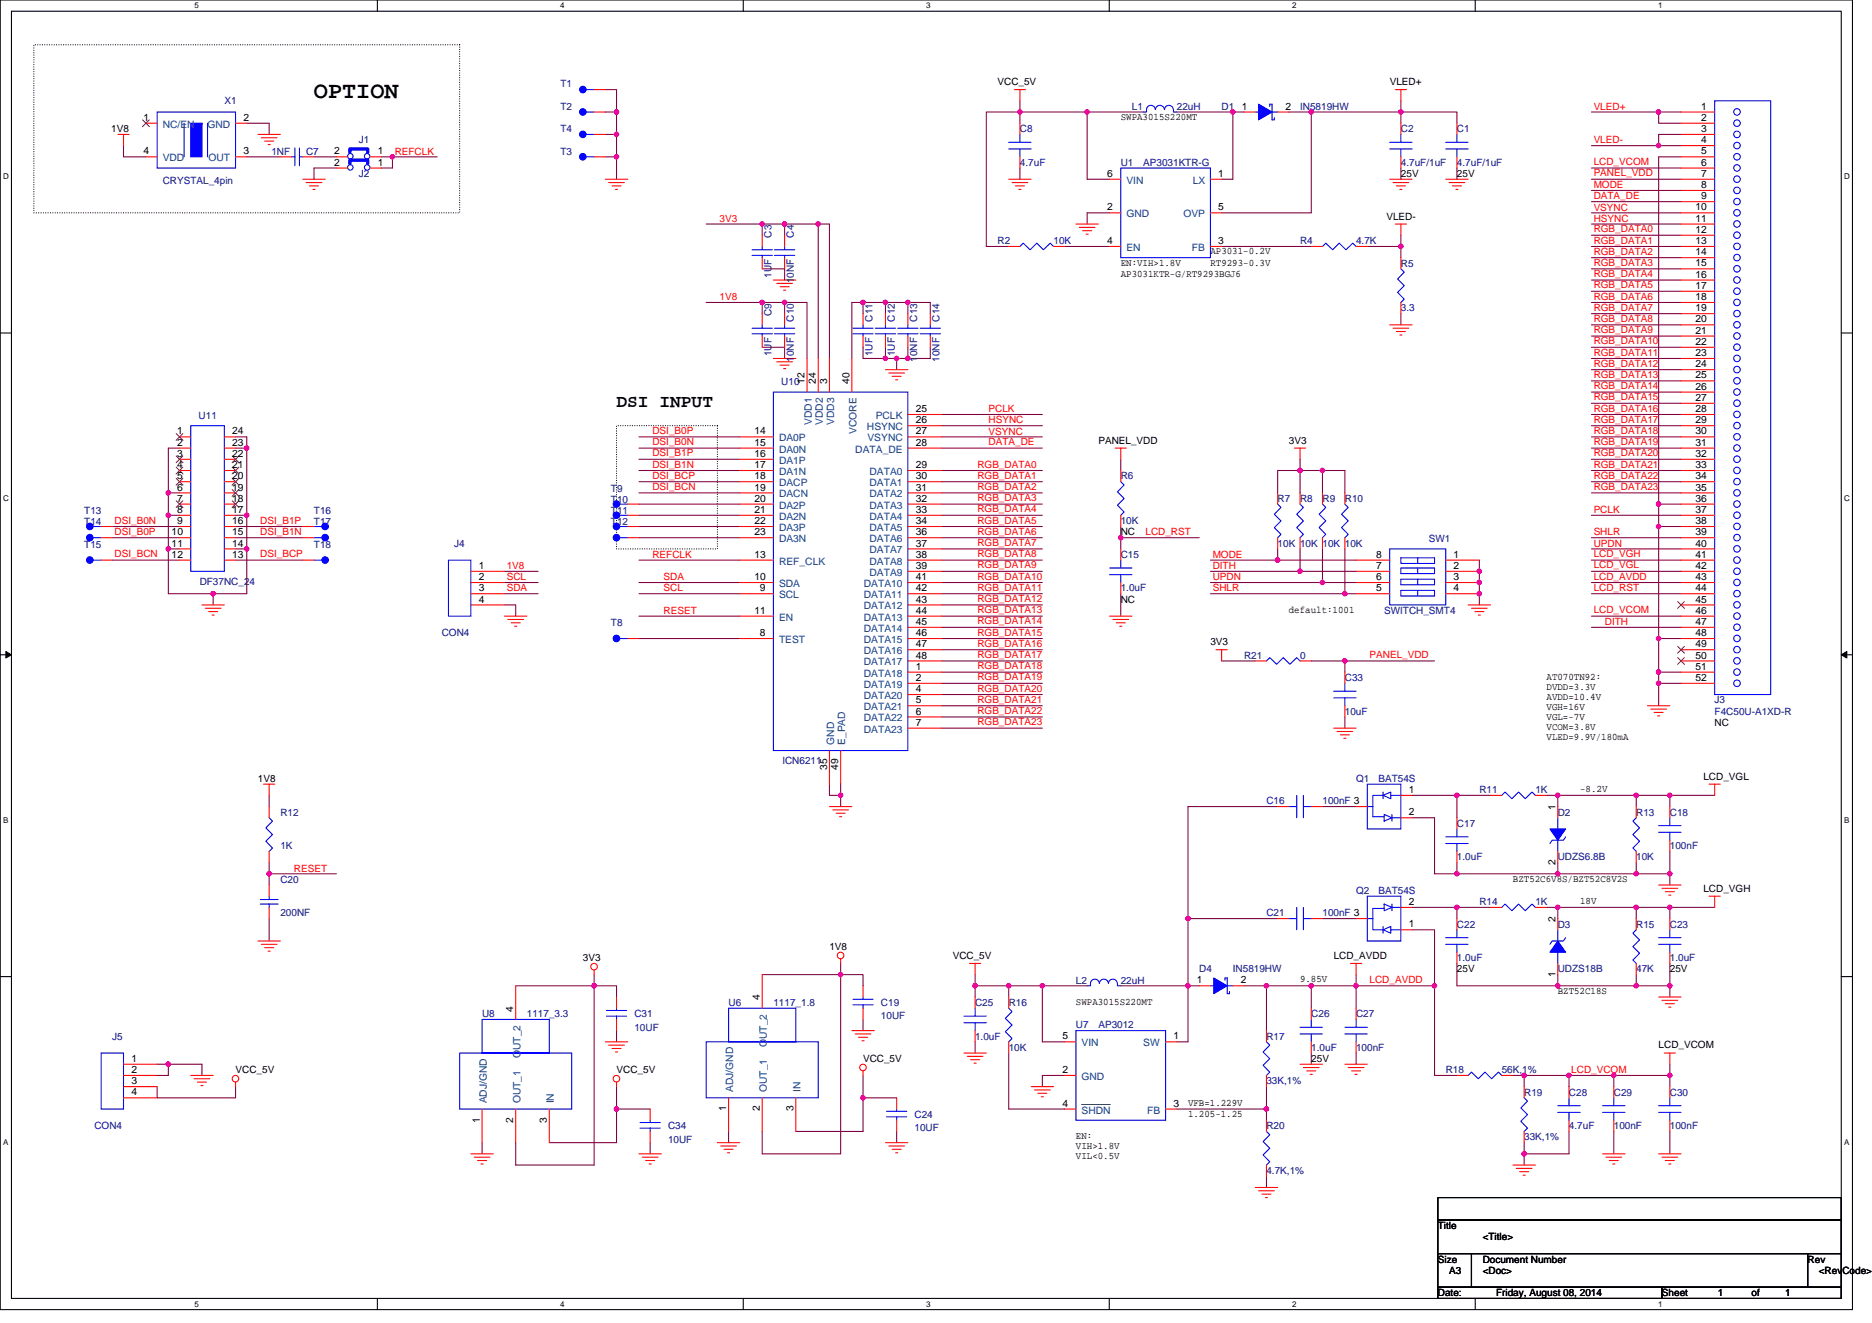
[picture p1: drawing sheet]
<svg xmlns="http://www.w3.org/2000/svg" width="297mm" height="210mm" viewBox="0 0 297 210" stroke-linecap="round" stroke-linejoin="round" font-family="sans-serif">
<defs><g id="words">
<text font-size="3.7" x="49.8" y="15.6">OPTION</text>
<text font-size="2.8" x="97.8" y="64.6">DSI INPUT</text>
<g font-size="1.6" fill="#000080">
<text x="35.6" y="16.5">X1</text>
<text x="88.9" y="17.4">T2</text>
<text x="88.9" y="13.9">T1</text>
<text x="179.6" y="17.4">L1</text>
<text x="186.7" y="17.4">22uH</text>
<text x="193.8" y="17.4">D1</text>
<text x="206.3" y="17.4">IN5819HW</text>
<text x="56.9" y="22.8">J1</text>
<text x="88.9" y="21">T4</text>
<text x="161.8" y="21">C8</text>
<text x="222.3" y="21">C2</text>
<text x="231.2" y="21">C1</text>
<text x="25.8" y="29.1">CRYSTAL_4pin</text>
<text x="43.1" y="24.5">1NF</text>
<text x="48.6" y="24.5">C7</text>
<text x="56.9" y="28.1">J2</text>
<text x="88.9" y="24.5">T3</text>
<text x="161.8" y="26.3">4.7uF</text>
<text x="177.8" y="26.3">U1</text>
<text x="181.4" y="26.3">AP3031KTR-G</text>
<text x="222.3" y="26.3">4.7uF/1uF</text>
<text x="231.2" y="26.3">4.7uF/1uF</text>
<text x="122.4" y="37.7" transform="rotate(-90 122.4 37.7)">C3</text>
<text x="126" y="37.7" transform="rotate(-90 126 37.7)">C4</text>
<text x="158.3" y="38.8">R2</text>
<text x="167.2" y="38.8">10K</text>
<text x="206.3" y="38.8">R4</text>
<text x="215.2" y="38.8">4.7K</text>
<text x="122.4" y="44.1" transform="rotate(-90 122.4 44.1)">1UF</text>
<text x="126" y="45" transform="rotate(-90 126 45)">10NF</text>
<text x="222.3" y="42.3">R5</text>
<text x="122.4" y="50.1" transform="rotate(-90 122.4 50.1)">C9</text>
<text x="126" y="51" transform="rotate(-90 126 51)">C10</text>
<text x="138.4" y="51" transform="rotate(-90 138.4 51)">C11</text>
<text x="142" y="51" transform="rotate(-90 142 51)">C12</text>
<text x="145.5" y="51" transform="rotate(-90 145.5 51)">C13</text>
<text x="149.1" y="51" transform="rotate(-90 149.1 51)">C14</text>
<text x="222.3" y="49.4">3.3</text>
<text x="122.4" y="56.5" transform="rotate(-90 122.4 56.5)">1UF</text>
<text x="126" y="57.4" transform="rotate(-90 126 57.4)">10NF</text>
<text x="138.4" y="56.5" transform="rotate(-90 138.4 56.5)">1UF</text>
<text x="142" y="56.5" transform="rotate(-90 142 56.5)">1UF</text>
<text x="145.5" y="57.4" transform="rotate(-90 145.5 57.4)">10NF</text>
<text x="149.1" y="57.4" transform="rotate(-90 149.1 57.4)">10NF</text>
<text x="124" y="61.2">U10</text>
<text x="31.5" y="66.5">U11</text>
<text x="177.8" y="76.1">R6</text>
<text x="13.4" y="81.6">T13</text>
<text x="13.4" y="83.4">T14</text>
<text x="49.8" y="81.6">T16</text>
<text x="49.8" y="83.4">T17</text>
<text x="96.9" y="81.6">T11</text>
<text x="96.9" y="83.4">T12</text>
<text x="96.9" y="78">T9</text>
<text x="96.9" y="79.8">T10</text>
<text x="177.8" y="83.2">10K</text>
<text x="202.7" y="79.7">R7</text>
<text x="206.3" y="79.7">R8</text>
<text x="209.8" y="79.7">R9</text>
<text x="213.4" y="79.7">R10</text>
<text x="13.4" y="86.9">T15</text>
<text x="49.8" y="86.9">T18</text>
<text x="72" y="86.8">J4</text>
<text x="177.8" y="88.5">C15</text>
<text x="202.7" y="86.8">10K 10K 10K 10K</text>
<text x="226.7" y="86">SW1</text>
<text x="31.7" y="92.8">DF37NC_24</text>
<text x="177.8" y="93.9">1.0uF</text>
<text x="70.1" y="101">CON4</text>
<text x="96.9" y="99.4">T8</text>
<text x="219.6" y="97.4">SWITCH_SMT4</text>
<text x="197.4" y="104.5">R21</text>
<text x="206.3" y="104.5">0</text>
<text x="213.4" y="108.1">C33</text>
<text x="213.4" y="113.4">10uF</text>
<text x="272.1" y="111.7">J3</text>
<text x="272.1" y="113.4">F4C50U-A1XD-R</text>
<text x="124.1" y="121.3">ICN6211</text>
<text x="215.2" y="124.1">Q1</text>
<text x="218.7" y="124.1">BAT54S</text>
<text x="234.7" y="125.9">R11</text>
<text x="243.6" y="125.9">1K</text>
<text x="44.5" y="129.4">R12</text>
<text x="201" y="127.7">C16</text>
<text x="209.8" y="127.7">100nF 3</text>
<text x="231.2" y="131.2">C17</text>
<text x="247.2" y="129.4">D2</text>
<text x="259.6" y="129.4">R13</text>
<text x="265" y="129.4">C18</text>
<text x="44.5" y="134.8">1K</text>
<text x="231.2" y="136.5">1.0uF</text>
<text x="247.2" y="136.5">UDZS6.8B</text>
<text x="259.6" y="136.5">10K</text>
<text x="265" y="134.8">100nF</text>
<text x="44.5" y="140.1">C20</text>
<text x="215.2" y="141.9">Q2</text>
<text x="218.7" y="141.9">BAT54S</text>
<text x="234.7" y="143.7">R14</text>
<text x="243.6" y="143.7">1K</text>
<text x="44.5" y="145.4">200NF</text>
<text x="201" y="145.4">C21</text>
<text x="209.8" y="145.4">100nF 3</text>
<text x="231.2" y="147.2">C22</text>
<text x="247.2" y="147.2">D3</text>
<text x="259.6" y="147.2">R15</text>
<text x="265" y="147.2">C23</text>
<text x="190.3" y="154.3">D4</text>
<text x="195.6" y="154.3">IN5819HW</text>
<text x="231.2" y="152.5">1.0uF</text>
<text x="247.2" y="154.3">UDZS18B</text>
<text x="259.6" y="154.3">47K</text>
<text x="265" y="152.5">1.0uF</text>
<text x="76.5" y="161.4">U8</text>
<text x="83.6" y="161.4">1117_3.3</text>
<text x="100.7" y="161.4">C31</text>
<text x="115.6" y="159.7">U6</text>
<text x="122.7" y="159.7">1117_1.8</text>
<text x="139.8" y="159.7">C19</text>
<text x="139.8" y="161.8">10UF</text>
<text x="154.7" y="159.7">C25</text>
<text x="160.1" y="159.7">R16</text>
<text x="170.7" y="156.1">L2</text>
<text x="177.8" y="156.1">22uH</text>
<text x="208.1" y="161.4">C26</text>
<text x="215.2" y="161.4">C27</text>
<text x="17.8" y="165">J5</text>
<text x="100.7" y="163.6">10UF</text>
<text x="154.7" y="165">1.0uF</text>
<text x="160.1" y="166.8">10K</text>
<text x="170.7" y="163.2">U7</text>
<text x="174.3" y="163.2">AP3012</text>
<text x="201" y="165">R17</text>
<text x="208.1" y="166.8">1.0uF</text>
<text x="215.2" y="166.8">100nF</text>
<text x="201" y="172.1">33K,1%</text>
<text x="229.4" y="170.3">R18</text>
<text x="238.3" y="170.3">56K,1%</text>
<text x="241.8" y="173.9">R19</text>
<text x="249" y="173.9">C28</text>
<text x="256.1" y="173.9">C29</text>
<text x="265" y="173.9">C30</text>
<text x="15" y="179.2">CON4</text>
<text x="106" y="179.2">C34</text>
<text x="145.1" y="177.4">C24</text>
<text x="145.1" y="179.6">10UF</text>
<text x="201" y="179.2">R20</text>
<text x="249" y="179.2">4.7uF</text>
<text x="256.1" y="179.2">100nF</text>
<text x="265" y="179.2">100nF</text>
<text x="106" y="181.4">10UF</text>
<text x="241.8" y="181">33K,1%</text>
<text x="201" y="186.3">4.7K,1%</text>
</g>
<g font-size="1.6">
<text x="158.3" y="13.5">VCC_5V</text>
<text x="197" y="17.4">1</text>
<text x="204" y="17.4">2</text>
<text x="220.5" y="13.5">VLED+</text>
<text x="269.9" y="17.4">1</text>
<text x="17.6" y="21">1V8</text>
<text x="22.8" y="19.2">1</text>
<text x="38.6" y="19.2">2</text>
<text x="177.8" y="19">SWPA3015S220MT</text>
<text x="269.9" y="19.2">2</text>
<text x="269.9" y="21">3</text>
<text x="269.9" y="22.7">4</text>
<text x="22.8" y="24.5">4</text>
<text x="38.6" y="24.5">3</text>
<text x="53" y="24.5">2</text>
<text x="53" y="26.3">2</text>
<text x="60" y="24.5">1</text>
<text x="60" y="26.3">1</text>
<text x="175.7" y="28.1">6</text>
<text x="193.3" y="28.1">1</text>
<text x="222.3" y="28.1">25V</text>
<text x="231.2" y="28.1">25V</text>
<text x="269.9" y="24.5">5</text>
<text x="269.9" y="26.3">6</text>
<text x="269.9" y="28.1">7</text>
<text x="269.9" y="29.8">8</text>
<text x="175.7" y="33.4">2</text>
<text x="193.3" y="33.4">5</text>
<text x="220" y="34.8">VLED-</text>
<text x="269" y="33.4">10</text>
<text x="269" y="35.2">11</text>
<text x="269.9" y="31.6">9</text>
<text x="175.7" y="38.7">4</text>
<text x="192.1" y="40.4">AP3031-0.2V</text>
<text x="193.3" y="38.7">3</text>
<text x="269" y="37">12</text>
<text x="269" y="38.7">13</text>
<text x="269" y="40.5">14</text>
<text x="177.8" y="42.1">EN:VIH&gt;1.8V</text>
<text x="177.8" y="43.9">AP3031KTR-G/RT9293BGJ6</text>
<text x="192.1" y="42.1">RT9293-0.3V</text>
<text x="269" y="42.3">15</text>
<text x="269" y="44.1">16</text>
<text x="269" y="45.8">17</text>
<text x="269" y="47.6">18</text>
<text x="269" y="49.4">19</text>
<text x="269" y="51.2">20</text>
<text x="269" y="53">21</text>
<text x="269" y="54.7">22</text>
<text x="269" y="56.5">23</text>
<text x="269" y="58.3">24</text>
<text x="127.7" y="61" transform="rotate(-90 127.7 61)">12</text>
<text x="129.5" y="61" transform="rotate(-90 129.5 61)">24</text>
<text x="131.2" y="61" transform="rotate(-90 131.2 61)">3</text>
<text x="134.8" y="61" transform="rotate(-90 134.8 61)">40</text>
<text x="145.3" y="65.4">25</text>
<text x="269" y="60.1">25</text>
<text x="269" y="61.8">26</text>
<text x="269" y="63.6">27</text>
<text x="269" y="65.4">28</text>
<text x="28.1" y="69">1</text>
<text x="28.1" y="70.7">2</text>
<text x="36.8" y="70.7">23</text>
<text x="36.8" y="69">24</text>
<text x="119.7" y="69">14</text>
<text x="119.7" y="70.7">15</text>
<text x="145.3" y="67.2">26</text>
<text x="145.3" y="69">27</text>
<text x="145.3" y="70.7">28</text>
<text x="174.3" y="70.4">PANEL_VDD</text>
<text x="204.5" y="70.4">3V3</text>
<text x="269" y="67.2">29</text>
<text x="269" y="69">30</text>
<text x="269" y="70.7">31</text>
<text x="28.1" y="72.5">3</text>
<text x="28.1" y="74.3">4</text>
<text x="28.1" y="76.1">5</text>
<text x="28.1" y="77.9">6</text>
<text x="36.8" y="77.9">19</text>
<text x="36.8" y="76.1">20</text>
<text x="36.8" y="74.3">21</text>
<text x="36.8" y="72.5">22</text>
<text x="119.7" y="72.5">16</text>
<text x="119.7" y="74.3">17</text>
<text x="119.7" y="76.1">18</text>
<text x="119.7" y="77.9">19</text>
<text x="145.3" y="74.3">29</text>
<text x="145.3" y="76.1">30</text>
<text x="145.3" y="77.9">31</text>
<text x="269" y="72.5">32</text>
<text x="269" y="74.3">33</text>
<text x="269" y="76.1">34</text>
<text x="269" y="77.9">35</text>
<text x="28.1" y="79.6">7</text>
<text x="28.1" y="81.4">8</text>
<text x="28.1" y="83.2">9</text>
<text x="36.8" y="83.2">16</text>
<text x="36.8" y="81.4">17</text>
<text x="36.8" y="79.6">18</text>
<text x="119.7" y="79.6">20</text>
<text x="119.7" y="81.4">21</text>
<text x="119.7" y="83.2">22</text>
<text x="145.3" y="79.6">32</text>
<text x="145.3" y="81.4">33</text>
<text x="145.3" y="83.2">34</text>
<text x="269" y="79.6">36</text>
<text x="269" y="81.4">37</text>
<text x="269" y="83.2">38</text>
<text x="27.2" y="85">10</text>
<text x="27.2" y="86.7">11</text>
<text x="27.2" y="88.5">12</text>
<text x="36.8" y="88.5">13</text>
<text x="36.8" y="86.7">14</text>
<text x="36.8" y="85">15</text>
<text x="119.7" y="88.5">13</text>
<text x="119.7" y="85">23</text>
<text x="145.3" y="85">36</text>
<text x="145.3" y="86.7">37</text>
<text x="145.3" y="88.5">38</text>
<text x="177.8" y="85">NC</text>
<text x="218.4" y="88.5">8</text>
<text x="230.6" y="88.5">1</text>
<text x="269" y="85">39</text>
<text x="269" y="86.7">40</text>
<text x="269" y="88.5">41</text>
<text x="76" y="90.3">1</text>
<text x="76" y="92.1">2</text>
<text x="76" y="93.9">3</text>
<text x="76" y="95.6">4</text>
<text x="119.7" y="92.1">10</text>
<text x="120.6" y="93.9">9</text>
<text x="145.3" y="90.3">39</text>
<text x="145.3" y="92.1">41</text>
<text x="145.3" y="93.9">42</text>
<text x="145.3" y="95.6">43</text>
<text x="177.8" y="95.7">NC</text>
<text x="218.4" y="93.9">5</text>
<text x="218.4" y="92.1">6</text>
<text x="218.4" y="90.3">7</text>
<text x="230.6" y="90.3">2</text>
<text x="230.6" y="92.1">3</text>
<text x="230.6" y="93.9">4</text>
<text x="269" y="90.3">42</text>
<text x="269" y="92.1">43</text>
<text x="269" y="93.9">44</text>
<text x="269" y="95.6">45</text>
<text x="119.7" y="97.4">11</text>
<text x="120.6" y="101">8</text>
<text x="145.3" y="97.4">44</text>
<text x="145.3" y="99.2">45</text>
<text x="145.3" y="101">46</text>
<text x="204.5" y="97.3">default:1001</text>
<text x="269" y="97.4">46</text>
<text x="269" y="99.2">47</text>
<text x="269" y="101">48</text>
<text x="145.3" y="102.7">47</text>
<text x="145.3" y="104.5">48</text>
<text x="145.3" y="106.3">1</text>
<text x="192.1" y="102.4">3V3</text>
<text x="245.4" y="107.9">AT070TN92:</text>
<text x="269" y="102.7">49</text>
<text x="269" y="104.5">50</text>
<text x="269" y="106.3">51</text>
<text x="145.3" y="108.1">2</text>
<text x="145.3" y="109.9">4</text>
<text x="145.3" y="111.6">5</text>
<text x="145.3" y="113.4">6</text>
<text x="245.4" y="109.5">DVDD=3.3V</text>
<text x="245.4" y="111.1">AVDD=10.4V</text>
<text x="245.4" y="112.7">VGH=16V</text>
<text x="269" y="108.1">52</text>
<text x="145.3" y="115.2">7</text>
<text x="245.4" y="114.3">VGL=-7V</text>
<text x="245.4" y="115.9">VCOM=3.8V</text>
<text x="245.4" y="117.5">VLED=9.9V/180mA</text>
<text x="272.1" y="115.2">NC</text>
<text x="40.9" y="124.1">1V8</text>
<text x="131.2" y="122.2" transform="rotate(-90 131.2 122.2)">35</text>
<text x="133" y="122.2" transform="rotate(-90 133 122.2)">49</text>
<text x="223.5" y="125.9">1</text>
<text x="250.7" y="125.7">-8.2V</text>
<text x="270.3" y="123.7">LCD_VGL</text>
<text x="223.5" y="129.4">2</text>
<text x="246.8" y="128.5" transform="rotate(-90 246.8 128.5)">1</text>
<text x="246.8" y="137.3" transform="rotate(-90 246.8 137.3)">2</text>
<text x="223.5" y="143.6">2</text>
<text x="240.1" y="139.9">BZT52C6V8S/BZT52C8V2S</text>
<text x="250.7" y="143.5">18V</text>
<text x="270.3" y="141.5">LCD_VGH</text>
<text x="223.5" y="147.2">1</text>
<text x="246.8" y="146.3" transform="rotate(-90 246.8 146.3)">2</text>
<text x="92.5" y="152.5">3V3</text>
<text x="131.6" y="150.8">1V8</text>
<text x="151.2" y="152.2">VCC_5V</text>
<text x="206.3" y="155.9">9.85V</text>
<text x="211.6" y="152.2">LCD_AVDD</text>
<text x="231.2" y="154.3">25V</text>
<text x="246.8" y="155.1" transform="rotate(-90 246.8 155.1)">1</text>
<text x="265" y="154.3">25V</text>
<text x="81.4" y="160.5" transform="rotate(-90 81.4 160.5)">4</text>
<text x="120.6" y="158.8" transform="rotate(-90 120.6 158.8)">4</text>
<text x="170.7" y="159.5">SWPA3015S220MT</text>
<text x="189.9" y="156.1">1</text>
<text x="196.9" y="156.1">2</text>
<text x="247.2" y="157.7">BZT52C18S</text>
<text x="168.6" y="165">5</text>
<text x="186.2" y="165">1</text>
<text x="263.2" y="166.4">LCD_VCOM</text>
<text x="20.8" y="168.5">1</text>
<text x="20.8" y="170.3">2</text>
<text x="20.8" y="172.1">3</text>
<text x="20.8" y="173.9">4</text>
<text x="37.4" y="170.3">VCC_5V</text>
<text x="97.8" y="170.3">VCC_5V</text>
<text x="136.9" y="168.6">VCC_5V</text>
<text x="168.6" y="170.3">2</text>
<text x="208.1" y="168.6">25V</text>
<text x="76.1" y="178.2" transform="rotate(-90 76.1 178.2)">1</text>
<text x="81.4" y="178.2" transform="rotate(-90 81.4 178.2)">2</text>
<text x="86.8" y="178.2" transform="rotate(-90 86.8 178.2)">3</text>
<text x="115.2" y="176.4" transform="rotate(-90 115.2 176.4)">1</text>
<text x="120.6" y="176.4" transform="rotate(-90 120.6 176.4)">2</text>
<text x="125.9" y="176.4" transform="rotate(-90 125.9 176.4)">3</text>
<text x="168.6" y="175.6">4</text>
<text x="186.2" y="175.6">3</text>
<text x="188.5" y="175.5">VFB=1.229V</text>
<text x="188.5" y="177.3">1.205-1.25</text>
<text x="170.7" y="180.8">EN:</text>
<text x="170.7" y="182.4">VIH&gt;1.8V</text>
<text x="170.7" y="184">VIL&lt;0.5V</text>
<text x="228.2" y="195.1">Title</text>
<text x="235.3" y="196.8">&lt;Title&gt;</text>
<text x="228.2" y="200.4">Size</text>
<text x="229.9" y="202.2">A3</text>
<text x="235.3" y="200.4">Document Number</text>
<text x="235.3" y="202.2">&lt;Doc&gt;</text>
<text x="286.8" y="200.4">Rev</text>
<text x="288.6" y="202.2">&lt;RevCode&gt;</text>
<text x="228.2" y="205.7">Date:</text>
<text x="237.4" y="205.7">Friday, August 08, 2014</text>
<text x="263.7" y="205.7">Sheet</text>
<text x="272.6" y="205.7">1</text>
<text x="277.9" y="205.7">of</text>
<text x="283.3" y="205.7">1</text>
</g>
<g font-size="1.6" fill="#f00">
<text x="252.9" y="17.4">VLED+</text>
<text x="252.9" y="22.8">VLED-</text>
<text x="62.6" y="24.5">REFCLK</text>
<text x="252.9" y="26.2">LCD_VCOM</text>
<text x="252.9" y="29.9">MODE</text>
<text x="252.9" y="28">PANEL_VDD</text>
<text x="114.2" y="35.2">3V3</text>
<text x="252.9" y="35.2">HSYNC</text>
<text x="252.9" y="33.4">VSYNC</text>
<text x="252.9" y="31.5">DATA_DE</text>
<text x="252.9" y="36.9">RGB_DATA0</text>
<text x="252.9" y="40.4">RGB_DATA2</text>
<text x="252.9" y="38.7">RGB_DATA1</text>
<text x="114.2" y="47.6">1V8</text>
<text x="252.9" y="47.5">RGB_DATA6</text>
<text x="252.9" y="45.8">RGB_DATA5</text>
<text x="252.9" y="44">RGB_DATA4</text>
<text x="252.9" y="42.2">RGB_DATA3</text>
<text x="252.9" y="52.9">RGB_DATA9</text>
<text x="252.9" y="51.1">RGB_DATA8</text>
<text x="252.9" y="49.3">RGB_DATA7</text>
<text x="252.9" y="60">RGB_DATA13</text>
<text x="252.9" y="58.2">RGB_DATA12</text>
<text x="252.9" y="56.4">RGB_DATA11</text>
<text x="252.9" y="54.7">RGB_DATA10</text>
<text x="156.9" y="65.4">PCLK</text>
<text x="252.9" y="65.3">RGB_DATA16</text>
<text x="252.9" y="63.5">RGB_DATA15</text>
<text x="252.9" y="61.8">RGB_DATA14</text>
<text x="103.5" y="68.9">DSI_B0P</text>
<text x="103.5" y="70.7">DSI_B0N</text>
<text x="156.9" y="67.2">HSYNC</text>
<text x="156.9" y="69">VSYNC</text>
<text x="156.9" y="70.7">DATA_DE</text>
<text x="252.9" y="70.7">RGB_DATA19</text>
<text x="252.9" y="68.9">RGB_DATA18</text>
<text x="252.9" y="67.1">RGB_DATA17</text>
<text x="103.5" y="72.4">DSI_B1P</text>
<text x="103.5" y="74.2">DSI_B1N</text>
<text x="103.5" y="76">DSI_BCP</text>
<text x="103.5" y="77.8">DSI_BCN</text>
<text x="155.1" y="74.2">RGB_DATA0</text>
<text x="155.1" y="76">RGB_DATA1</text>
<text x="155.1" y="77.8">RGB_DATA2</text>
<text x="252.9" y="77.8">RGB_DATA23</text>
<text x="252.9" y="76">RGB_DATA22</text>
<text x="252.9" y="74.2">RGB_DATA21</text>
<text x="252.9" y="72.4">RGB_DATA20</text>
<text x="18.2" y="83.1">DSI_B0N</text>
<text x="41.3" y="83.1">DSI_B1P</text>
<text x="155.1" y="79.5">RGB_DATA3</text>
<text x="155.1" y="81.3">RGB_DATA4</text>
<text x="155.1" y="83.1">RGB_DATA5</text>
<text x="252.9" y="81.4">PCLK</text>
<text x="18.2" y="84.9">DSI_B0P</text>
<text x="18.2" y="88.4">DSI_BCN</text>
<text x="41.3" y="84.9">DSI_B1N</text>
<text x="41.3" y="88.4">DSI_BCP</text>
<text x="103.5" y="88.5">REFCLK</text>
<text x="155.1" y="84.9">RGB_DATA6</text>
<text x="155.1" y="86.7">RGB_DATA7</text>
<text x="155.1" y="88.4">RGB_DATA8</text>
<text x="181.8" y="84.9">LCD_RST</text>
<text x="192.4" y="88.5">MODE</text>
<text x="252.9" y="85">SHLR</text>
<text x="252.9" y="86.8">UPDN</text>
<text x="252.9" y="88.4">LCD_VGH</text>
<text x="80.4" y="93.9">SDA</text>
<text x="80.4" y="92.1">SCL</text>
<text x="80.4" y="90.3">1V8</text>
<text x="105.3" y="92.1">SDA</text>
<text x="105.3" y="93.9">SCL</text>
<text x="155.1" y="90.2">RGB_DATA9</text>
<text x="155.1" y="92">RGB_DATA10</text>
<text x="155.1" y="93.8">RGB_DATA11</text>
<text x="155.1" y="95.5">RGB_DATA12</text>
<text x="192.4" y="90.3">DITH</text>
<text x="192.4" y="92.1">UPDN</text>
<text x="192.4" y="93.9">SHLR</text>
<text x="252.9" y="90.2">LCD_VGL</text>
<text x="252.9" y="93.8">LCD_RST</text>
<text x="252.9" y="92">LCD_AVDD</text>
<text x="105.3" y="97.4">RESET</text>
<text x="155.1" y="97.3">RGB_DATA13</text>
<text x="155.1" y="99.1">RGB_DATA14</text>
<text x="155.1" y="100.9">RGB_DATA15</text>
<text x="252.9" y="97.3">LCD_VCOM</text>
<text x="254.7" y="99.2">DITH</text>
<text x="155.1" y="102.7">RGB_DATA16</text>
<text x="155.1" y="104.4">RGB_DATA17</text>
<text x="155.1" y="106.2">RGB_DATA18</text>
<text x="155.1" y="108">RGB_DATA19</text>
<text x="217.3" y="104.4">PANEL_VDD</text>
<text x="155.1" y="109.8">RGB_DATA20</text>
<text x="155.1" y="111.5">RGB_DATA21</text>
<text x="155.1" y="113.3">RGB_DATA22</text>
<text x="155.1" y="115.1">RGB_DATA23</text>
<text x="46.6" y="138.3">RESET</text>
<text x="217.3" y="156">LCD_AVDD</text>
<text x="249.3" y="170.2">LCD_VCOM</text>
</g>
<g font-size="1.6" fill="#004080">
<text x="25.8" y="20.3">NC/EN</text>
<text x="32.9" y="20.3">GND</text>
<text x="25.8" y="25.6">VDD</text>
<text x="33.1" y="25.6">OUT</text>
<text x="178.7" y="29.2">VIN</text>
<text x="189.2" y="29.2">LX</text>
<text x="178.7" y="34.5">GND</text>
<text x="187.8" y="34.5">OVP</text>
<text x="178.7" y="39.8">EN</text>
<text x="189.1" y="39.8">FB</text>
<text x="123.6" y="70.1">DA0P</text>
<text x="123.6" y="71.8">DA0N</text>
<text x="128.8" y="67.5" transform="rotate(-90 128.8 67.5)">VDD1</text>
<text x="130.6" y="67.5" transform="rotate(-90 130.6 67.5)">VDD2</text>
<text x="132.4" y="67.5" transform="rotate(-90 132.4 67.5)">VDD3</text>
<text x="135.7" y="71.8">DATA_DE</text>
<text x="135.9" y="68.9" transform="rotate(-90 135.9 68.9)">VCORE</text>
<text x="137.6" y="68.3">HSYNC</text>
<text x="137.6" y="70.1">VSYNC</text>
<text x="139" y="66.5">PCLK</text>
<text x="123.6" y="73.6">DA1P</text>
<text x="123.6" y="75.4">DA1N</text>
<text x="123.6" y="77.2">DACP</text>
<text x="138" y="75.4">DATA0</text>
<text x="138" y="77.2">DATA1</text>
<text x="123.6" y="79">DACN</text>
<text x="123.6" y="80.7">DA2P</text>
<text x="123.6" y="82.5">DA2N</text>
<text x="138" y="79">DATA2</text>
<text x="138" y="80.7">DATA3</text>
<text x="138" y="82.5">DATA4</text>
<text x="123.6" y="89.6">REF_CLK</text>
<text x="123.6" y="84.3">DA3P</text>
<text x="123.6" y="86.1">DA3N</text>
<text x="138" y="84.3">DATA5</text>
<text x="138" y="86.1">DATA6</text>
<text x="138" y="87.8">DATA7</text>
<text x="138" y="89.6">DATA8</text>
<text x="123.6" y="95">SCL</text>
<text x="123.6" y="93.2">SDA</text>
<text x="137.1" y="93.2">DATA10</text>
<text x="137.1" y="95">DATA11</text>
<text x="138" y="91.4">DATA9</text>
<text x="123.6" y="98.5">EN</text>
<text x="137.1" y="96.7">DATA12</text>
<text x="137.1" y="98.5">DATA13</text>
<text x="137.1" y="100.3">DATA14</text>
<text x="123.6" y="102.1">TEST</text>
<text x="137.1" y="102.1">DATA15</text>
<text x="137.1" y="103.8">DATA16</text>
<text x="137.1" y="105.6">DATA17</text>
<text x="137.1" y="107.4">DATA18</text>
<text x="137.1" y="109.2">DATA19</text>
<text x="137.1" y="111">DATA20</text>
<text x="137.1" y="112.7">DATA21</text>
<text x="132.4" y="118.2" transform="rotate(-90 132.4 118.2)">GND</text>
<text x="134.1" y="118.2" transform="rotate(-90 134.1 118.2)">E_PAD</text>
<text x="137.1" y="114.5">DATA22</text>
<text x="137.1" y="116.3">DATA23</text>
<text x="82.6" y="168" transform="rotate(-90 82.6 168)">OUT_2</text>
<text x="121.7" y="166.2" transform="rotate(-90 121.7 166.2)">OUT_2</text>
<text x="171.6" y="166.1">VIN</text>
<text x="181.4" y="166.1">SW</text>
<text x="116.3" y="173.4" transform="rotate(-90 116.3 173.4)">ADJ/GND</text>
<text x="121.7" y="173.4" transform="rotate(-90 121.7 173.4)">OUT_1</text>
<text x="127" y="173.4" transform="rotate(-90 127 173.4)">IN</text>
<text x="171.6" y="171.4">GND</text>
<text x="77.2" y="175.1" transform="rotate(-90 77.2 175.1)">ADJ/GND</text>
<text x="82.6" y="175.1" transform="rotate(-90 82.6 175.1)">OUT_1</text>
<text x="87.9" y="175.1" transform="rotate(-90 87.9 175.1)">IN</text>
<text x="171.6" y="176.7">SHDN</text>
<text x="182" y="176.7">FB</text>
</g>
<g font-size="1.3">
<text x="30.8" y="1.3">5</text>
<text x="88.9" y="1.3">4</text>
<text x="147" y="1.3">3</text>
<text x="205" y="1.3">2</text>
<text x="263.1" y="1.3">1</text>
<text x=".5" y="28.4">D</text>
<text x="292.6" y="28.4">D</text>
<text x=".5" y="79.5">C</text>
<text x="292.6" y="79.5">C</text>
<text x=".5" y="130.6">B</text>
<text x="292.6" y="130.6">B</text>
<text x=".5" y="181.7">A</text>
<text x="292.6" y="181.7">A</text>
<text x="30.8" y="207.4">5</text>
<text x="88.9" y="207.4">4</text>
<text x="147" y="207.4">3</text>
<text x="205" y="207.4">2</text>
<text x="263.1" y="207.4">1</text>
</g>
</g></defs>
<path d="M0 0h293.9v207.9h-293.9zM1.8 1.8h290.4v204.3h-290.4z" fill="none" stroke="#000" stroke-width=".17"/>
<g fill="#fff">
<path d="M30.8 .2h.7v1.4h-.7z"/>
<path d="M30.8 206.3h.7v1.4h-.7z"/>
</g>
<path d="M59.9 0v1.8M59.9 206.1v1.8" fill="none" stroke="#000" stroke-width=".17"/>
<g fill="#fff">
<path d="M88.9 .2h.7v1.4h-.7z"/>
<path d="M88.9 206.3h.7v1.4h-.7z"/>
</g>
<path d="M117.9 0v1.8M117.9 206.1v1.8" fill="none" stroke="#000" stroke-width=".17"/>
<g fill="#fff">
<path d="M147 .2h.7v1.4h-.7z"/>
<path d="M147 206.3h.7v1.4h-.7z"/>
</g>
<path d="M176 0v1.8M176 206.1v1.8" fill="none" stroke="#000" stroke-width=".17"/>
<g fill="#fff">
<path d="M205 .2h.7v1.4h-.7z"/>
<path d="M205 206.3h.7v1.4h-.7z"/>
</g>
<path d="M234.1 0v1.8M234.1 206.1v1.8" fill="none" stroke="#000" stroke-width=".17"/>
<g fill="#fff">
<path d="M263.1 .2h.7v1.4h-.7z"/>
<path d="M263.1 206.3h.7v1.4h-.7z"/>
<path d="M.5 27.3h.9v1.4h-.9z"/>
<path d="M292.6 27.3h.9v1.4h-.9z"/>
<path d="M.5 78.4h.9v1.4h-.9z"/>
<path d="M292.6 78.4h.9v1.4h-.9z"/>
</g>
<path d="M0 52.9h1.8M292.2 52.9h1.7" fill="none" stroke="#000" stroke-width=".17"/>
<g fill="#fff">
<path d="M.5 129.5h.8v1.4h-.8z"/>
<path d="M292.6 129.5h.9v1.4h-.9z"/>
</g>
<path d="M0 103.9h1.8M292.2 103.9h1.7" fill="none" stroke="#000" stroke-width=".17"/>
<path d="M.9 103.4l.9 .5-.9 .5zM292.2 103.9l.8-.5v1z" fill="#000" stroke="#000" stroke-width=".16"/>
<g fill="#fff">
<path d="M.5 180.5h.8v1.4h-.8z"/>
<path d="M292.6 180.5h.9v1.4h-.9z"/>
</g>
<path d="M0 155h1.8M292.2 155h1.7M228.2 190.1h64v3.5h-64zM228.2 193.6h64v5.4h-64zM228.2 199h5.3v5.3h-5.3zM233.5 199h53.3v5.3h-53.3zM286.8 199h5.4v5.3h-5.4zM228.2 204.3h35.5v1.8h-35.5zM263.7 204.3h28.5v1.8h-28.5z" fill="none" stroke="#000" stroke-width=".17"/>
<path d="M5.4 7.1h67.5v26.7h-67.5zM97.8 67.6h16v19.5h-16z" fill="none" stroke="#000" stroke-width=".17" stroke-dasharray="0 .3"/>
<g fill="none" stroke="#800040" stroke-width=".17">
<path d="M39.2 19.6h3.5v1.7M96.1 14.2h1.7v3.6M96.1 17.8h1.7M97.8 17.8v3.5M161.8 17.8v1.8M161.8 16v1.8M161.8 17.8h-5.3v21.3h3.6M161.8 17.8h10.7M172.5 17.8h8.9M172.5 17.8v10.6h3.6M186.7 17.8h8.9M195.6 17.8v10.6h-1.8"/>
<path d="M195.6 17.8h1.8M204.5 17.8h3.6M208.1 17.8v16h-14.3M208.1 17.8h23.1v1.8M222.3 16v3.6M252.5 17.8h10.7M263.2 17.8v1.8h3.5M263.2 17.8h3.5M19.6 23.1v1.8h3.6M39.2 24.9h5.3M49.8 24.9h3.6M53.4 26.7h-3.6v1.7"/>
<path d="M60.5 24.9h1.8M62.3 24.9v1.8h-1.8M62.3 24.9h7.1M96.1 21.3h1.7M96.1 24.9h1.7M97.8 21.3v3.6M97.8 24.9v3.5M112.1 35.6h8.8M120.9 35.6h3.6M120.9 35.6v1.7M124.5 35.6v1.7M124.5 35.6h5.3"/>
<path d="M129.8 35.6h1.8v21.3M129.8 35.6v21.3M161.8 26.7v1.7M168.9 39.1h7.2M176.1 33.8h-3.6v1.8M193.8 39.1h14.3M217 39.1h5.3M222.3 37.3v1.8M222.3 26.7v1.7M222.3 39.1v1.8M231.2 26.7v1.7M252.5 23.1h10.7"/>
<path d="M252.5 33.8h14.2M252.5 26.7h14.2M252.5 30.2h14.2M252.5 32h14.2M252.5 28.4h14.2M252.5 39.1h14.2M252.5 35.6h14.2M252.5 37.3h14.2M263.2 23.1h3.5M266.7 21.3h-3.5v1.8M266.7 24.9h-3.5v55.1M112.1 48h8.8"/>
<path d="M120.9 55.1h3.6v1.8M120.9 48h3.6M120.9 42.7h3.6v1.7M120.9 48v1.8M124.5 48h3.6v8.9M124.5 48v1.8M136.9 48h3.6M136.9 48h-1.7v8.9M136.9 48v1.8M136.9 55.1v1.8h3.6M140.5 48h3.6M140.5 48v1.8"/>
<path d="M140.5 55.1v1.8M140.5 56.9h1.8M142.3 56.9v1.8M142.3 56.9h1.8M144.1 48h3.5v1.8M144.1 48v1.8M144.1 55.1v1.8M147.6 55.1v1.8h-3.5M222.3 49.8v1.8M252.5 58.7h14.2M252.5 56.9h14.2M252.5 55.1h14.2"/>
<path d="M252.5 53.3h14.2M252.5 51.6h14.2M252.5 49.8h14.2M252.5 48h14.2M252.5 46.2h14.2M252.5 44.4h14.2M252.5 42.7h14.2M252.5 40.9h14.2M26.7 78.2v3.6M26.7 78.2h1.8M28.5 71.1h-1.8v7.1M37.4 69.3h1.8v1.8"/>
<path d="M37.4 71.1h1.8M39.2 71.1v10.7M101.4 69.3h16M101.4 71.1h16M101.4 72.9h16M101.4 74.7h16M101.4 76.5h16M101.4 78.2h16M149.4 65.8h16M149.4 69.3h16M149.4 71.1h16M149.4 74.7h16"/>
<path d="M149.4 76.5h16M149.4 78.2h16M149.4 67.6h16M177.8 72.9v1.8M206.3 72.9v1.8M206.3 74.7h-3.6v3.5M206.3 74.7v3.5M206.3 74.7h3.5M209.8 74.7v3.5M209.8 74.7h3.6v3.5M252.5 78.2h14.2M252.5 76.5h14.2"/>
<path d="M252.5 74.7h14.2M252.5 72.9h14.2M252.5 71.1h14.2M252.5 69.3h14.2M252.5 67.6h14.2M252.5 65.8h14.2M252.5 64h14.2M252.5 62.2h14.2M252.5 60.5h14.2M17.8 85.3h10.7M17.8 83.6h10.7M17.8 88.9h10.7"/>
<path d="M26.7 87.1v7.1h7.1M26.7 87.1h1.8M26.7 81.8v5.3M26.7 81.8h1.8M33.8 94.2v1.8M37.4 83.6h10.6M37.4 85.3h10.6M37.4 88.9h10.6M37.4 81.8h1.8v5.3M37.4 87.1h1.8M39.2 87.1v7.1h-5.4M80 96h1.8v1.8"/>
<path d="M80 94.2h5.4M80 92.5h5.4M80 90.7h5.4M101.4 97.8h16M101.4 88.9h16M101.4 92.5h16M101.4 94.2h16M101.4 80h16M101.4 81.8h16M101.4 83.6h16M101.4 85.3h16M149.4 80h16"/>
<path d="M149.4 81.8h16M149.4 83.6h16M149.4 85.3h16M149.4 87.1h16M149.4 88.9h16M149.4 90.7h16M149.4 92.5h16M149.4 94.2h16M149.4 96h16M149.4 97.8h16M149.4 99.6h16M177.8 85.3v1.8"/>
<path d="M177.8 83.6v1.7M177.8 85.3h12.5M177.8 94.2v3.6M192.1 90.7h14.2M192.1 92.5h17.7M192.1 94.2h21.3M192.1 88.9h10.6M202.7 88.9h12.5M202.7 87.1v1.8M206.3 90.7h8.9M206.3 87.1v3.6M209.8 92.5h5.4"/>
<path d="M209.8 87.1v5.4M213.4 94.2h1.8M213.4 87.1v7.1M234.7 88.9v7.1M252.5 85.3h14.2M252.5 87.1h14.2M252.5 88.9h14.2M252.5 90.7h14.2M252.5 94.2h14.2M252.5 97.8h14.2M252.5 99.6h14.2M252.5 92.5h14.2"/>
<path d="M252.5 81.8h14.2M263.2 80h3.5M263.2 83.6h3.5M263.2 80v3.6M263.2 83.6v17.7M101.4 101.3h16M149.4 101.3h16M149.4 103.1h16M149.4 104.9h16M149.4 106.7h16M149.4 108.5h16M149.4 110.2h16"/>
<path d="M149.4 112h16M149.4 113.8h16M149.4 115.6h16M193.8 104.9h5.4M208.1 104.9h5.3M213.4 104.9v1.8M213.4 113.8v1.8M213.4 104.9h14.2M263.2 108.5v3.5M263.2 101.3v5.4M263.2 106.7v1.8M263.2 101.3h3.5"/>
<path d="M263.2 106.7h3.5M263.2 108.5h3.5M42.7 138.7v1.8M42.7 126.2v1.8M42.7 136.9v1.8M42.7 138.7h10.7M131.6 124.5v1.7h1.8M133.4 126.2v1.8M133.4 124.5v1.7M202.7 128h-14.2v17.8M209.8 128h5.4M224.1 129.8h3.5v8.9h3.6"/>
<path d="M224.1 126.2h7.1M231.2 126.2v3.6M231.2 126.2h5.3M231.2 138.7h16M231.2 136.9v1.8M245.4 126.2h1.8M247.2 126.2h12.4M247.2 126.2v1.8M247.2 136.9v1.8M247.2 138.7h12.4M259.6 138.7h5.4M259.6 126.2v1.8"/>
<path d="M259.6 136.9v1.8M259.6 126.2h5.4M265 135.1v3.6M265 126.2v1.8M265 126.2h7.1M265 138.7v1.8M42.7 145.8v3.6M81.8 156.5h12.5M94.3 156.5v28.4h-12.5v-3.5M94.3 156.5h3.5v1.7M94.3 154.7v1.8M120.9 154.7h12.5"/>
<path d="M133.4 154.7h3.5v1.8M133.4 154.7v28.4h-12.5v-3.5M133.4 152.9v1.8M154.7 154.7v1.8M154.7 156.5h5.4M154.7 156.5v1.7M160.1 156.5h5.3M160.1 156.5v1.7M165.4 156.5v8.9h3.5M165.4 156.5h7.1M177.8 156.5h12.5M188.5 145.8v19.6h-1.8"/>
<path d="M188.5 145.8h14.2M197.4 156.5h3.6M201 156.5v7.1M201 156.5h7.1M208.1 156.5v3.5M208.1 156.5h7.1M209.8 145.8h5.4M215.2 156.5h12.4M215.2 156.5v3.5M215.2 154.7v1.8M224.1 144h7.1M224.1 147.6h3.5v8.9"/>
<path d="M227.6 156.5v14.2h3.6M231.2 152.9v3.6h16M231.2 144v1.8M231.2 144h5.3M245.4 144h1.8M247.2 144v1.8M247.2 156.5h12.4M247.2 154.7v1.8M247.2 144h12.4M259.6 144h5.4M259.6 144v1.8M259.6 154.7v1.8"/>
<path d="M259.6 156.5h5.4M265 156.5v1.7M265 144h7.1M265 152.9v3.6M265 144v1.8M24.9 168.9h1.8v1.8h-1.8M24.9 172.5v1.7h12.5v-1.7M26.7 168.9h5.3v1.8M97.8 172.5v3.5h5.4M97.8 163.6v1.8M97.8 176v5.4h-10.6M115.6 179.6v1.8"/>
<path d="M136.9 174.2h5.4M136.9 174.2v5.4h-10.6M136.9 170.7v3.5M136.9 161.8v1.8M142.3 179.6v1.8M154.7 165.4v1.7M160.1 167.1v8.9h8.8M168.9 170.7h-3.5v1.8M186.7 176h14.3M201 176v1.8M201 172.5v3.5M208.1 167.1v1.8"/>
<path d="M215.2 167.1v1.8M240.1 170.7h1.7M241.8 170.7h7.2M241.8 170.7v1.8M249 179.6v3.5h-7.2M249 170.7v1.8M249 170.7h7.1M256.1 170.7v1.8M256.1 170.7h8.9M256.1 179.6v3.5M265 168.9v3.6M265 179.6v3.5"/>
<path d="M76.5 181.4v1.7M103.2 181.4v1.7M201 186.7v1.8M241.8 183.1v1.8M241.8 181.4v1.7"/>
</g>
<g fill="#f0f" stroke="#f0f" stroke-width=".17">
<circle cx="62.3" cy="24.9" r=".35"/>
<circle cx="172.5" cy="17.8" r=".35"/>
<circle cx="195.6" cy="17.8" r=".35"/>
<circle cx="161.8" cy="17.8" r=".35"/>
<circle cx="222.3" cy="39.1" r=".35"/>
<circle cx="222.3" cy="17.8" r=".35"/>
<circle cx="208.1" cy="17.8" r=".35"/>
<circle cx="42.7" cy="138.7" r=".35"/>
<circle cx="133.4" cy="126.2" r=".35"/>
<circle cx="213.4" cy="104.9" r=".35"/>
<circle cx="144" cy="48" r=".35"/>
<circle cx="140.5" cy="48" r=".35"/>
<circle cx="136.9" cy="48" r=".35"/>
<circle cx="144" cy="56.9" r=".35"/>
<circle cx="142.3" cy="56.9" r=".35"/>
<circle cx="140.5" cy="56.9" r=".35"/>
<circle cx="97.8" cy="21.3" r=".35"/>
<circle cx="97.8" cy="24.9" r=".35"/>
<circle cx="97.8" cy="17.8" r=".35"/>
<circle cx="124.5" cy="48" r=".35"/>
<circle cx="120.9" cy="48" r=".35"/>
<circle cx="120.9" cy="35.5" r=".35"/>
<circle cx="124.5" cy="35.5" r=".35"/>
<circle cx="263.2" cy="80" r=".35"/>
<circle cx="263.2" cy="83.6" r=".35"/>
<circle cx="263.2" cy="23.1" r=".35"/>
<circle cx="177.8" cy="85.3" r=".35"/>
<circle cx="263.2" cy="17.8" r=".35"/>
<circle cx="263.2" cy="106.7" r=".35"/>
<circle cx="263.2" cy="101.3" r=".35"/>
<circle cx="263.2" cy="108.4" r=".35"/>
<circle cx="94.3" cy="156.5" r=".35"/>
<circle cx="97.8" cy="176" r=".35"/>
<circle cx="154.7" cy="156.5" r=".35"/>
<circle cx="259.6" cy="156.5" r=".35"/>
<circle cx="247.2" cy="156.5" r=".35"/>
<circle cx="208.1" cy="156.5" r=".35"/>
<circle cx="231.2" cy="138.7" r=".35"/>
<circle cx="264.9" cy="156.5" r=".35"/>
<circle cx="231.2" cy="144" r=".35"/>
<circle cx="188.5" cy="156.5" r=".35"/>
<circle cx="259.6" cy="126.2" r=".35"/>
<circle cx="247.2" cy="126.2" r=".35"/>
<circle cx="165.4" cy="156.5" r=".35"/>
<circle cx="264.9" cy="138.7" r=".35"/>
<circle cx="231.2" cy="126.2" r=".35"/>
<circle cx="259.6" cy="144" r=".35"/>
<circle cx="247.2" cy="144" r=".35"/>
<circle cx="259.6" cy="138.7" r=".35"/>
<circle cx="247.2" cy="138.7" r=".35"/>
<circle cx="200.9" cy="156.5" r=".35"/>
<circle cx="160" cy="156.5" r=".35"/>
<circle cx="227.6" cy="156.5" r=".35"/>
<circle cx="215.2" cy="156.5" r=".35"/>
<circle cx="264.9" cy="170.7" r=".35"/>
<circle cx="256.1" cy="170.7" r=".35"/>
<circle cx="188.5" cy="145.8" r=".35"/>
<circle cx="248.9" cy="170.7" r=".35"/>
<circle cx="264.9" cy="126.2" r=".35"/>
<circle cx="241.8" cy="170.7" r=".35"/>
<circle cx="241.8" cy="183.1" r=".35"/>
<circle cx="200.9" cy="176" r=".35"/>
<circle cx="264.9" cy="144" r=".35"/>
<circle cx="206.3" cy="90.7" r=".35"/>
<circle cx="209.8" cy="92.4" r=".35"/>
<circle cx="213.4" cy="94.2" r=".35"/>
<circle cx="206.3" cy="74.7" r=".35"/>
<circle cx="209.8" cy="74.7" r=".35"/>
<circle cx="133.4" cy="154.7" r=".35"/>
<circle cx="136.9" cy="174.2" r=".35"/>
<circle cx="39.1" cy="87.1" r=".35"/>
<circle cx="26.7" cy="87.1" r=".35"/>
<circle cx="33.8" cy="94.2" r=".35"/>
<circle cx="39.1" cy="81.8" r=".35"/>
<circle cx="39.1" cy="71.1" r=".35"/>
<circle cx="26.7" cy="81.8" r=".35"/>
<circle cx="26.7" cy="78.2" r=".35"/>
<circle cx="26.7" cy="168.9" r=".35"/>
<circle cx="234.7" cy="90.7" r=".35"/>
<circle cx="234.7" cy="94.2" r=".35"/>
<circle cx="234.7" cy="92.4" r=".35"/>
<circle cx="202.7" cy="88.9" r=".35"/>
<circle cx="129.8" cy="35.5" r=".35"/>
</g>
<g fill="none" stroke="#f00" stroke-width=".17">
<path d="M23.2 19.6h1.7M37.4 19.6h1.8M94.3 17.8h1.8M94.3 14.2h1.8M160.9 14.2h1.8M161.8 14.2v1.8M161.8 19.6v1.7M181.4 17.8h.1M186.7 17.8h.1M197.4 17.8h1.8M202.7 17.8h1.8M221.4 14.2h1.8"/>
<path d="M222.3 14.2v1.8M222.3 19.6v1.7M231.2 19.6v1.7M266.7 17.8h5.4M266.7 19.6h5.4M18.7 21.3h1.8M19.6 21.3v1.8M23.2 24.9h1.7M37.4 24.9h1.8M40.9 21.3h3.6M41.5 21.9h2.5M42 22.4h1.4"/>
<path d="M42.5 22.9h.4M44.5 24.9h1.8M48 24.9h1.8M48 28.4h3.6M48.6 29h2.5M49.1 29.5h1.4M49.7 30.1h.3M53.4 24.9h1.8M53.4 26.7h1.8M58.7 24.9h1.8M58.7 26.7h1.8M94.3 21.3h1.8"/>
<path d="M94.3 24.9h1.8M96.1 28.4h3.5M96.6 29h2.5M97.1 29.5h1.4M97.7 30.1h.3M120.9 37.3v1.8M124.5 37.3v1.8M160.1 28.4h3.5M160.1 39.1h1.7M160.6 29h2.5M161.1 29.5h1.5M161.7 30.1h.3"/>
<path d="M161.8 24.9v1.8M167.2 39.1h1.7M170.7 35.6h3.6M171.3 36.1h2.5M171.8 36.6h1.4M172.3 37.2h.4M176.1 33.8h1.7M176.1 39.1h1.7M176.1 28.4h1.7M192.1 28.4h1.7M192.1 39.1h1.7M192.1 33.8h1.7"/>
<path d="M208.1 39.1h1.7M215.2 39.1h1.8M220.5 28.4h3.6M221 29h2.5M221.4 35.6h1.8M221.6 29.5h1.4M222.1 30.1h.4M222.3 24.9v1.8M222.3 35.6v1.7M229.4 28.4h3.6M229.9 29h2.5M230.5 29.5h1.4"/>
<path d="M231 30.1h.3M231.2 24.9v1.8M266.7 21.3h5.4M266.7 23.1h5.4M266.7 24.9h5.4M266.7 26.7h5.4M266.7 28.4h5.4M266.7 30.2h5.4M266.7 32h5.4M266.7 33.8h5.4M266.7 35.6h5.4M266.7 37.3h5.4"/>
<path d="M266.7 39.1h5.4M120.9 40.9v1.8M120.9 53.3v1.8M120.9 49.8v1.8M122.7 56.9h3.6M122.7 44.4h3.6M123.3 57.4h2.4M123.3 45h2.4M123.8 58h1.4M123.8 45.5h1.4M124.3 58.5h.4M124.3 46.1h.4"/>
<path d="M124.5 53.3v1.8M124.5 49.8v1.8M124.5 40.9v1.8M128.1 56.9v5.3M129.8 56.9v5.3M131.6 56.9v5.3M135.2 56.9v5.3M136.9 53.3v1.8M136.9 49.8v1.8M140.5 58.7h3.6M140.5 53.3v1.8M140.5 49.8v1.8"/>
<path d="M141 59.2h2.5M141.6 59.7h1.4M144.1 53.3v1.8M144.1 49.8v1.8M147.6 53.3v1.8M147.6 49.8v1.8M220.5 51.6h3.6M221 52.1h2.5M221.6 52.6h1.4M222.1 53.2h.4M222.3 40.9v1.8M222.3 48v1.8"/>
<path d="M266.7 40.9h5.4M266.7 42.7h5.4M266.7 44.4h5.4M266.7 46.2h5.4M266.7 48h5.4M266.7 49.8h5.4M266.7 51.6h5.4M266.7 53.3h5.4M266.7 55.1h5.4M266.7 56.9h5.4M266.7 58.7h5.4M28.5 69.3h1.8"/>
<path d="M28.5 71.1h1.8M28.5 72.9h1.8M28.5 74.7h1.8M28.5 76.5h1.8M28.5 78.2h1.8M35.6 78.2h1.8M35.6 76.5h1.8M35.6 74.7h1.8M35.6 72.9h1.8M35.6 71.1h1.8M35.6 69.3h1.8M117.4 69.3h5.3"/>
<path d="M117.4 71.1h5.3M117.4 72.9h5.3M117.4 74.7h5.3M117.4 76.5h5.3M117.4 78.2h5.3M142.1 60.3h.3M144.1 74.7h5.3M144.1 76.5h5.3M144.1 78.2h5.3M144.1 65.8h5.3M144.1 67.6h5.3M144.1 69.3h5.3"/>
<path d="M144.1 71.1h5.3M176.9 71.1h1.8M177.8 71.1v1.8M177.8 74.7v1.8M202.7 78.2v1.8M205.4 71.1h1.8M206.3 78.2v1.8M206.3 71.1v1.8M209.8 78.2v1.8M213.4 78.2v1.8M266.7 60.5h5.4M266.7 62.2h5.4"/>
<path d="M266.7 64h5.4M266.7 65.8h5.4M266.7 67.6h5.4M266.7 69.3h5.4M266.7 71.1h5.4M266.7 72.9h5.4M266.7 74.7h5.4M266.7 76.5h5.4M266.7 78.2h5.4M16 83.6h1.8M16 85.3h1.8M16 88.9h1.8"/>
<path d="M28.5 80h1.8M28.5 81.8h1.8M28.5 83.6h1.8M28.5 85.3h1.8M28.5 87.1h1.8M28.5 88.9h1.8M32 96h3.6M32.6 96.5h2.5M33.1 97.1h1.4M33.7 97.6h.3M35.6 88.9h1.8M35.6 87.1h1.8"/>
<path d="M35.6 85.3h1.8M35.6 83.6h1.8M35.6 81.8h1.8M35.6 80h1.8M48 83.6h1.8M48 85.3h1.8M48 88.9h1.8M74.7 90.7h5.3M74.7 92.5h5.3M74.7 94.2h5.3M74.7 96h5.3M80 97.8h3.6"/>
<path d="M80.6 98.3h2.5M81.1 98.8h1.4M81.7 99.4h.3M99.6 83.6h1.8M99.6 85.3h1.8M99.6 80h1.8M99.6 81.8h1.8M117.4 94.2h5.3M117.4 92.5h5.3M117.4 97.8h5.3M117.4 88.9h5.3M117.4 80h5.3"/>
<path d="M117.4 81.8h5.3M117.4 83.6h5.3M117.4 85.3h5.3M144.1 80h5.3M144.1 81.8h5.3M144.1 83.6h5.3M144.1 85.3h5.3M144.1 87.1h5.3M144.1 88.9h5.3M144.1 90.7h5.3M144.1 92.5h5.3M144.1 94.2h5.3"/>
<path d="M144.1 96h5.3M144.1 97.8h5.3M144.1 99.6h5.3M176.1 97.8h3.5M176.6 98.3h2.5M177.1 98.8h1.5M177.7 99.4h.3M177.8 81.8v1.8M177.8 87.1v1.8M177.8 92.5v1.7M202.7 85.3v1.8M206.3 85.3v1.8"/>
<path d="M209.8 85.3v1.8M213.4 85.3v1.8M215.2 94.2h5.3M215.2 92.5h5.3M215.2 90.7h5.3M215.2 88.9h5.3M229.4 88.9h5.3M229.4 90.7h5.3M229.4 92.5h5.3M229.4 94.2h5.3M233 96h3.5M233.5 96.5h2.5"/>
<path d="M234 97.1h1.5M234.6 97.6h.3M266.7 80h5.4M266.7 81.8h5.4M266.7 83.6h5.4M266.7 85.3h5.4M266.7 87.1h5.4M266.7 88.9h5.4M266.7 90.7h5.4M266.7 92.5h5.4M266.7 94.2h5.4M266.7 96h5.4"/>
<path d="M266.7 97.8h5.4M266.7 99.6h5.4M99.6 101.3h1.8M117.4 101.3h5.3M131.6 119.1v5.4M133.4 119.1v5.4M144.1 101.3h5.3M144.1 103.1h5.3M144.1 104.9h5.3M144.1 106.7h5.3M144.1 108.5h5.3M144.1 110.2h5.3"/>
<path d="M144.1 112h5.3M144.1 113.8h5.3M144.1 115.6h5.3M193 103.1h1.7M193.8 103.1v1.8M199.2 104.9h1.8M206.3 104.9h1.8M211.6 115.6h3.6M212.2 116.1h2.4M212.7 116.6h1.4M213.2 117.2h.4M213.4 106.7v1.8"/>
<path d="M213.4 112v1.8M261.4 112h3.6M261.9 112.5h2.5M262.5 113.1h1.4M263 113.6h.4M266.7 101.3h5.4M266.7 103.1h5.4M266.7 104.9h5.4M266.7 106.7h5.4M266.7 108.5h5.4M41.8 124.5h1.8M42.7 128v1.8"/>
<path d="M42.7 135.1v1.8M42.7 124.5v1.7M131.6 128h3.6M132.1 128.5h2.5M132.7 129.1h1.4M133.2 129.6h.4M202.7 128h1.8M208.1 128h1.7M215.2 128h1.8M222.3 126.2h1.8M222.3 129.8h1.8M231.2 129.8v1.8"/>
<path d="M231.2 135.1v1.8M236.5 126.2h1.8M243.6 126.2h1.8M247.2 128v1.8M247.2 135.1v1.8M259.6 135.1v1.8M259.6 128v1.8M265 133.3v1.8M265 128v1.8M271.2 124.5h1.8M272.1 124.5v1.7M40.9 149.4h3.6"/>
<path d="M41.5 149.9h2.5M42 150.4h1.4M42.5 151h.4M42.7 140.5v1.7M42.7 144v1.8M81.8 156.5v5.3M94.3 154v.7M97.8 158.2v1.8M120.9 154.7v5.3M133.4 152.2v.7M136.9 156.5v1.7M153.8 152.9h1.8"/>
<path d="M154.7 152.9v1.8M154.7 158.2v1.8M160.1 158.2v1.8M172.5 156.5h.1M177.8 156.5h.1M190.3 156.5h1.8M195.6 156.5h1.8M202.7 145.8h1.8M208.1 145.8h1.7M214.3 152.9h1.8M215.2 145.8h1.8M215.2 152.9v1.8"/>
<path d="M222.3 147.6h1.8M222.3 144h1.8M231.2 145.8v1.8M231.2 151.1v1.8M236.5 144h1.8M243.6 144h1.8M247.2 152.9v1.8M247.2 145.8v1.8M259.6 152.9v1.8M259.6 145.8v1.8M263.2 140.5h3.5M263.2 158.2h3.5"/>
<path d="M263.7 141h2.5M263.7 158.8h2.5M264.2 141.5h1.5M264.2 159.3h1.5M264.8 142.1h.3M264.8 159.9h.3M265 145.8v1.8M265 151.1v1.8M271.2 142.2h1.8M272.1 142.2v1.8M19.6 168.9h5.3M19.6 170.7h5.3"/>
<path d="M19.6 172.5h5.3M19.6 174.2h5.3M30.3 170.7h3.5M30.8 171.2h2.5M31.3 171.7h1.5M31.9 172.3h.3M37.4 171.7v.8M76.5 176v5.4M81.8 176v5.4M87.2 176v5.4M96.1 165.4h3.5M96.6 165.9h2.5"/>
<path d="M97.1 166.4h1.4M97.7 167h.3M97.8 171.7v.8M97.8 161.8v1.8M103.2 176v1.8M103.2 179.6v1.8M115.6 174.2v5.4M120.9 174.2v5.4M126.3 174.2v5.4M135.2 163.6h3.5M135.7 164.1h2.5M136.2 164.6h1.5"/>
<path d="M136.8 165.2h.3M136.9 170v.7M136.9 160v1.8M142.3 174.2v1.8M142.3 177.8v1.8M152.9 167.1h3.6M153.5 167.7h2.5M154 168.2h1.4M154.6 168.7h.3M154.7 163.6v1.8M160.1 165.4v1.7M163.6 172.5h3.6"/>
<path d="M164.1 173h2.5M164.7 173.5h1.4M165.2 174.1h.4M168.9 170.7h1.8M168.9 176h1.8M168.9 165.4h1.8M185 165.4h1.7M185 176h1.7M201 163.6v1.8M201 170.7v1.8M201 177.8v1.8M206.3 168.9h3.5"/>
<path d="M206.8 169.4h2.5M207.3 170h1.5M207.9 170.5h.3M208.1 165.4v1.7M208.1 160v1.8M213.4 168.9h3.6M213.9 169.4h2.5M214.5 170h1.4M215 170.5h.3M215.2 165.4v1.7M215.2 160v1.8M231.2 170.7h1.8"/>
<path d="M238.3 170.7h1.8M241.8 172.5v1.7M241.8 179.6v1.8M249 172.5v1.7M249 177.8v1.8M256.1 177.8v1.8M256.1 172.5v1.7M264.1 167.1h1.8M265 167.1v1.8M265 177.8v1.8M265 172.5v1.7M74.7 183.1h3.6"/>
<path d="M75.2 183.7h2.5M75.8 184.2h1.4M76.3 184.7h.4M101.4 183.1h3.5M101.9 183.7h2.5M102.4 184.2h1.5M103 184.7h.3M113.8 181.4h3.6M114.4 181.9h2.5M114.9 182.4h1.4M115.4 183h.4M140.5 181.4h3.6"/>
<path d="M141 181.9h2.5M141.6 182.4h1.4M142.1 183h.3M199.2 188.5h3.5M199.7 189h2.5M200.2 189.5h1.5M200.8 190.1h.3M201 184.9v1.8M240.1 184.9h3.5M240.6 185.4h2.5M241.1 186h1.5M241.7 186.5h.3"/>
<path d="M254.3 183.1h3.5M254.8 183.7h2.5M255.4 184.2h1.4M255.9 184.7h.3M263.2 183.1h3.5M263.7 183.7h2.5M264.2 184.2h1.5M264.8 184.7h.3"/>
<circle cx="94.3" cy="153.4" r=".52"/>
<circle cx="133.4" cy="151.6" r=".52"/>
<circle cx="37.4" cy="171.2" r=".52"/>
<circle cx="97.8" cy="171.2" r=".52"/>
<circle cx="136.9" cy="169.4" r=".52"/>
</g>
<g fill="none" stroke="#00f" stroke-width=".17">
<path d="M24.9 17.8h12.5v8.9h-12.5zM29.2 19.6v5.3M32.9 19.6v5.3M93 17.8h1.3M93 14.2h1.3M183.3 17.4a.74 .74 0 0 0-.9-.7 .74 .74 0 0 0-.5 1.1h-.5M183.3 17.4a.71 .71 0 0 1 .8-.7 .71 .71 0 0 1 .7 .7 .71 .71 0 0 1 .7-.7 .71 .71 0 0 1 .7 .7M186.2 17.4v.4h.5M199.2 17.8h.5M201.5 16.9v-.4h.3v2.5h.4v-.3M201.8 17.8h.9M272.1 16h8.9v94.2h-8.9z"/>
<path d="M46.3 24.9h.5M46.8 23.5v2.8M47.5 24.9h.5M47.5 23.5v2.8M93 21.3h1.3M93 24.9h1.3M119.3 39.6h3.3M120.9 39.1v.5M122.9 39.6h3.2M124.5 39.1v.5M160.1 22.6h3.5M160.1 23.6h3.5"/>
<path d="M161.8 21.3v1.3M161.8 23.6v1.3M161.8 39.1l.6-.5 1 1 1.1-1 1.1 1 1-1 .6 .5M177.8 26.7h14.3v14.2h-14.3zM209.8 39.1l.6-.5 1.1 1 1-1 1.1 1 1-1 .6 .5M220.5 23.6h3.6M220.5 22.6h3.6M222.3 23.6v1.3M222.3 21.3v1.3M229.4 23.6h3.6M229.4 22.6h3.6M231.2 23.6v1.3"/>
<path d="M231.2 21.3v1.3M119.3 40.5h3.3M119.3 52.1h3.3M119.3 53h3.3M120.9 40.5v.4M120.9 53v.3M120.9 51.6v.5M122.9 52.1h3.2M122.9 53h3.2M122.9 40.5h3.2M124.5 53v.3M124.5 51.6v.5"/>
<path d="M124.5 40.5v.4M135.3 52.1h3.3M135.3 53h3.3M136.9 53v.3M136.9 51.6v.5M138.9 52.1h3.2M138.9 53h3.2M140.5 53v.3M140.5 51.6v.5M142.4 52.1h3.3M142.4 53h3.3M144.1 53v.3"/>
<path d="M144.1 51.6v.5M146 52.1h3.2M146 53h3.2M147.6 53v.3M147.6 51.6v.5M222.3 42.7l.5 .5-1 1.1 1 1-1 1.1 1 1.1-.5 .5M30.3 67.6h5.3v23.1h-5.3zM122.7 62.2h21.4v56.9h-21.4zM177.8 76.5l.6 .5-1.1 1.1 1.1 1-1.1 1.1 1.1 1.1-.6 .5M14.8 83.6h1.2M14.8 85.3h1.2M14.8 88.9h1.2"/>
<path d="M49.8 83.6h1.3M49.8 85.3h1.3M49.8 88.9h1.3M71.2 88.9h3.5v8.9h-3.5zM98.4 83.6h1.2M98.4 85.3h1.2M98.4 80h1.2M98.4 81.8h1.2M176.1 90.1h3.5M176.1 91.2h3.5M177.8 88.9v1.2M177.8 91.2v1.3"/>
<path d="M202.7 80l.6 .5-1.1 1.1 1.1 1.1-1.1 1 1.1 1.1-.6 .5M206.3 80l.5 .5-1 1.1 1 1.1-1 1 1 1.1-.5 .5M209.8 80l.6 .5-1.1 1.1 1.1 1.1-1.1 1 1.1 1.1-.6 .5M213.4 80l.5 .5-1 1.1 1 1.1-1 1 1 1.1-.5 .5M220.5 87.1h8.9v8.9h-8.9zM222.3 88.5h5.3v.9h-5.3zM222.3 90.1h5.3v.9h-5.3zM222.3 91.9h5.3v.9h-5.3zM222.3 93.7h5.3v.9h-5.3zM225 88.5v.9M225 90.1v.9M225 91.9v.9"/>
<path d="M225 93.7v.9M98.4 101.3h1.2M201 104.9l.5-.5 1.1 1 1-1 1.1 1 1.1-1 .5 .5M211.6 109.7h3.6M211.6 110.8h3.6M213.4 108.5v1.2M213.4 110.8v1.2M42.7 129.8l.5 .5-1 1.1 1 1.1-1 1 1 1.1-.5 .5M204.5 128h1.3M205.8 126.2v3.6M206.8 126.2v3.6M206.8 128h1.3"/>
<path d="M217 124.5h5.3v7.1h-5.3zM217 128h.8M217.8 128v1.6h1.8M219.5 126.2l1.2-.5v1.1zM219.5 125.7v1.1M219.5 126.2h-1.7v1.8M219.6 129.3l1.3 .5-1.3 .5zM220.7 126.2h1.6M220.9 129.8h1.4M220.9 129.3v1M229.4 132.8h3.6M229.4 133.9h3.6"/>
<path d="M231.2 131.6v1.2M231.2 133.9v1.2M238.3 126.2l.5-.5 1.1 1.1 1.1-1.1 1 1.1 1.1-1.1 .5 .5M247.2 129.8v1.8M247.2 133.3v1.8M248.4 132.8l-.3 .5h-1.8l-.4 .6M259.6 129.8l-.5 .5 1.1 1.1-1.1 1.1 1.1 1-1.1 1.1 .5 .5M263.2 132.1h3.5M263.2 131h3.5M265 132.1v1.2M265 129.8v1.2M41.3 142.8h2.8"/>
<path d="M41.3 143.5h2.8M42.7 142.2v.6M42.7 143.5v.5M135.3 159.5h3.3M135.3 158.6h3.3M136.9 158.2v.4M136.9 159.5v.5M174.4 156.1a.74 .74 0 0 0-.9-.7 .74 .74 0 0 0-.5 1.1h-.5M174.5 156.1a.71 .71 0 0 1 .7-.7 .71 .71 0 0 1 .7 .7M175.9 156.1a.7 .7 0 0 1 .7-.7 .7 .7 0 0 1 .7 .7M177.3 156.1v.4h.5M192.1 156.5h.5"/>
<path d="M194.4 155.6v-.4h.3v2.5h.4v-.3M194.7 156.5h.9M204.5 145.8h1.3M205.8 144v3.6M206.8 144v3.6M206.8 145.8h1.3M217 142.2h5.3v7.2h-5.3zM217 145.8h.8M217.8 145.8v1.8h1.7M219.5 147.6l1.2-.6v1.1zM219.5 147v1.1M219.6 144.2h-1.8v1.6"/>
<path d="M219.6 143.5l1.3 .5-1.3 .5zM220.7 147.6h1.6M220.9 144h1.4M220.9 143.5v1M229.4 148.8h3.6M229.4 149.9h3.6M231.2 147.6v1.2M231.2 149.9v1.2M238.3 144l.5-.5 1.1 1 1.1-1 1 1 1.1-1 .5 .5M247.2 151.1v1.8M247.2 147.6v1.8M248.4 148.8l-.3 .6h-1.8l-.4 .5"/>
<path d="M259.6 147.6l-.5 .5 1.1 1.1-1.1 1 1.1 1.1-1.1 1.1 .5 .5M263.2 148.8h3.5M263.2 149.9h3.5M265 147.6v1.2M265 149.9v1.2M16 167.1h3.6v8.9h-3.6zM72.9 167.1h17.8v8.9h-17.8zM76.5 161.8h10.7v5.3h-10.7zM96.2 161.3h3.2M96.2 160.4h3.2M97.8 160v.4M97.8 161.3v.5"/>
<path d="M101.6 179h3.2M101.6 178.2h3.2M103.2 177.8v.4M103.2 179v.6M112.1 165.4h17.7v8.8h-17.7zM115.6 160h10.7v5.4h-10.7zM140.7 177.3h3.2M140.7 176.4h3.2M142.3 176v.4M142.3 177.3v.5M152.9 161.3h3.6M152.9 162.3h3.6"/>
<path d="M154.7 160v1.3M154.7 162.3v1.3M160.1 160l.5 .5-1.1 1.1 1.1 1.1-1.1 1 1.1 1.1-.5 .6M170.7 163.6h14.3v14.2h-14.3zM201 165.4l.5 .5-1.1 1.1 1.1 1-1.1 1.1 1.1 1.1-.5 .5M201 179.6l.5 .5-1.1 1.1 1.1 1-1.1 1.1 1.1 1.1-.5 .5M206.3 164.1h3.5M206.3 163h3.5M208.1 164.1v1.3M208.1 161.8v1.2M213.4 164.1h3.6M213.4 163h3.6"/>
<path d="M215.2 164.1v1.3M215.2 161.8v1.2M233 170.7l.5-.5 1.1 1 1-1 1.1 1 1.1-1 .5 .5M241.8 174.2l.6 .6-1.1 1.1 1.1 1-1.1 1.1 1.1 1-.6 .6M247.2 175.5h3.5M247.2 176.6h3.5M249 174.2v1.3M249 176.6v1.2M254.3 176.6h3.5M254.3 175.5h3.5M256.1 176.6v1.2M256.1 174.2v1.3"/>
<path d="M263.2 176.6h3.5M263.2 175.5h3.5M265 176.6v1.2M265 174.2v1.3"/>
<circle cx="275.6" cy="17.8" r=".52"/>
<circle cx="275.6" cy="19.5" r=".52"/>
<circle cx="55.6" cy="26.6" r=".43"/>
<circle cx="55.6" cy="24.8" r=".43"/>
<circle cx="58.3" cy="24.8" r=".43"/>
<circle cx="58.3" cy="26.6" r=".43"/>
<circle cx="275.6" cy="26.7" r=".52"/>
<circle cx="275.6" cy="32" r=".52"/>
<circle cx="275.6" cy="21.3" r=".52"/>
<circle cx="275.6" cy="33.8" r=".52"/>
<circle cx="275.6" cy="35.5" r=".52"/>
<circle cx="275.6" cy="24.9" r=".52"/>
<circle cx="275.6" cy="28.4" r=".52"/>
<circle cx="275.6" cy="23.1" r=".52"/>
<circle cx="275.6" cy="30.2" r=".52"/>
<circle cx="275.6" cy="39.1" r=".52"/>
<circle cx="275.6" cy="37.3" r=".52"/>
<circle cx="275.6" cy="58.7" r=".52"/>
<circle cx="275.6" cy="44.4" r=".52"/>
<circle cx="275.6" cy="51.6" r=".52"/>
<circle cx="275.6" cy="46.2" r=".52"/>
<circle cx="275.6" cy="42.7" r=".52"/>
<circle cx="275.6" cy="49.8" r=".52"/>
<circle cx="275.6" cy="40.9" r=".52"/>
<circle cx="275.6" cy="53.3" r=".52"/>
<circle cx="275.6" cy="55.1" r=".52"/>
<circle cx="275.6" cy="48" r=".52"/>
<circle cx="275.6" cy="56.9" r=".52"/>
<circle cx="275.6" cy="69.3" r=".52"/>
<circle cx="275.6" cy="72.9" r=".52"/>
<circle cx="275.6" cy="65.8" r=".52"/>
<circle cx="275.6" cy="74.7" r=".52"/>
<circle cx="275.6" cy="76.4" r=".52"/>
<circle cx="275.6" cy="80" r=".52"/>
<circle cx="275.6" cy="71.1" r=".52"/>
<circle cx="275.6" cy="64" r=".52"/>
<circle cx="275.6" cy="78.2" r=".52"/>
<circle cx="275.6" cy="60.4" r=".52"/>
<circle cx="275.6" cy="62.2" r=".52"/>
<circle cx="275.6" cy="67.6" r=".52"/>
<circle cx="275.6" cy="92.4" r=".52"/>
<circle cx="275.6" cy="99.6" r=".52"/>
<circle cx="275.6" cy="87.1" r=".52"/>
<circle cx="275.6" cy="96" r=".52"/>
<circle cx="275.6" cy="85.3" r=".52"/>
<circle cx="275.6" cy="97.8" r=".52"/>
<circle cx="275.6" cy="88.9" r=".52"/>
<circle cx="275.6" cy="90.7" r=".52"/>
<circle cx="275.6" cy="94.2" r=".52"/>
<circle cx="275.6" cy="83.6" r=".52"/>
<circle cx="275.6" cy="81.8" r=".52"/>
<circle cx="275.6" cy="103.1" r=".52"/>
<circle cx="275.6" cy="104.9" r=".52"/>
<circle cx="275.6" cy="101.3" r=".52"/>
<circle cx="275.6" cy="106.7" r=".52"/>
<circle cx="275.6" cy="108.4" r=".52"/>
</g>
<g fill="#00f" stroke="#00f" stroke-width=".17">
<path d="M247.2 149.4l1.2 1.7h-2.5z" fill-rule="evenodd"/>
<path d="M199.7 16.5l2.1 1.3-2.1 1.2z" fill-rule="evenodd"/>
<path d="M192.6 155.2l2.1 1.3-2.1 1.2z" fill-rule="evenodd"/>
<path d="M30.3 19.6v5.3h1.7v-5.3z" fill-rule="evenodd"/>
<path d="M245.9 131.6h2.5l-1.2 1.7z" fill-rule="evenodd"/>
<circle cx="97.8" cy="83.6" r=".52"/>
<circle cx="97.8" cy="85.3" r=".52"/>
<circle cx="92.5" cy="17.8" r=".52"/>
<circle cx="92.5" cy="21.3" r=".52"/>
<circle cx="92.5" cy="24.9" r=".52"/>
<circle cx="14.2" cy="83.6" r=".52"/>
<circle cx="14.2" cy="85.3" r=".52"/>
<circle cx="14.2" cy="88.9" r=".52"/>
<circle cx="51.6" cy="83.6" r=".52"/>
<circle cx="92.5" cy="14.2" r=".52"/>
<circle cx="51.6" cy="85.3" r=".52"/>
<circle cx="97.8" cy="80" r=".52"/>
<circle cx="51.6" cy="88.9" r=".52"/>
<circle cx="97.8" cy="81.8" r=".52"/>
<circle cx="97.8" cy="101.3" r=".52"/>
</g>
<g fill="none" stroke="#804000" stroke-width=".16">
<path d="M22.6 19l1.1 1.1M23.7 19l-1.1 1.1M28 68.8l1 1.1M28 72.4l1 1M28 74.1l1 1.1M28 75.9l1 1.1M28 79.5l1 1.1M29 68.8l-1.1 1.1M29 72.4l-1.1 1M29 74.1l-1.1 1.1M29 75.9l-1.1 1.1M29 79.5l-1.1 1.1"/>
<path d="M36.8 79.5l1.1 1.1M36.8 77.7l1.1 1.1M36.8 75.9l1.1 1.1M36.8 74.1l1.1 1.1M36.8 72.4l1.1 1M37.9 79.5l-1.1 1.1M37.9 77.7l-1.1 1.1M37.9 75.9l-1.1 1.1M37.9 74.1l-1.1 1.1M37.9 72.4l-1.1 1M266.2 95.5l1.1 1.1M267.3 95.5l-1.1 1.1"/>
<path d="M266.2 102.6l1.1 1.1M266.2 104.4l1.1 1.1M267.3 102.6l-1.1 1.1M267.3 104.4l-1.1 1.1"/>
</g>
<path d="M55.5 24.2v-.6h2.9v.6M55.5 26v-.6h2.9v.6" fill="none" stroke="#00f" stroke-width=".53"/>
<path d="M171.6 175.3h4.6" fill="none" stroke="#004080" stroke-width=".16"/>
<use href="#words"/>
</svg>
